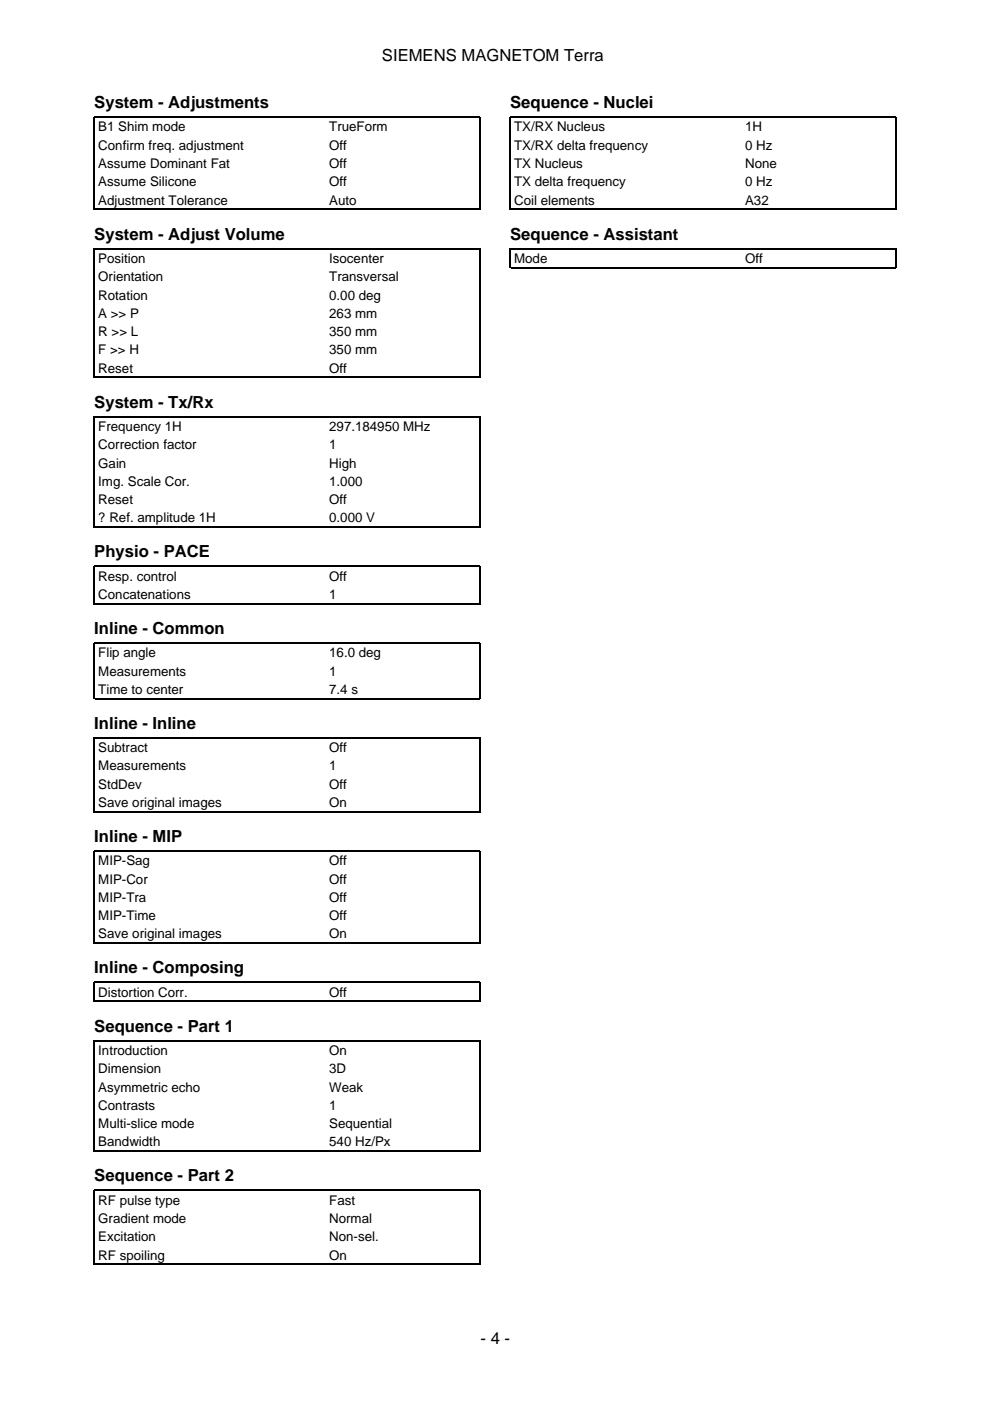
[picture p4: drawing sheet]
<svg xmlns="http://www.w3.org/2000/svg" width="210mm" height="297mm" viewBox="0 0 210 297" stroke-linecap="round" stroke-linejoin="round" font-family="sans-serif">
<defs><g id="words">
<g font-size="3.5">
<text x="81" y="12.9">SIEMENS MAGNETOM Terra</text>
<text x="20" y="22.9">System - Adjustments</text>
<text x="108.2" y="22.9">Sequence - Nuclei</text>
<text x="20" y="50.8">System - Adjust Volume</text>
<text x="108.2" y="50.8">Sequence - Assistant</text>
<text x="20" y="86.4">System - Tx/Rx</text>
<text x="20" y="118.2">Physio - PACE</text>
<text x="20" y="134.4">Inline - Common</text>
<text x="20" y="154.5">Inline - Inline</text>
<text x="20" y="178.5">Inline - MIP</text>
<text x="20" y="206.4">Inline - Composing</text>
<text x="20" y="218.7">Sequence - Part 1</text>
<text x="20" y="250.5">Sequence - Part 2</text>
<text x="101.9" y="284.9">- 4 -</text>
</g>
<g font-size="2.8">
<text x="20.8" y="27.9">B1 Shim mode</text>
<text x="69.8" y="27.9">TrueForm</text>
<text x="109" y="27.9">TX/RX Nucleus</text>
<text x="158" y="27.9">1H</text>
<text x="20.8" y="31.7">Confirm freq. adjustment</text>
<text x="20.8" y="35.6">Assume Dominant Fat</text>
<text x="69.8" y="31.7">Off</text>
<text x="69.8" y="35.6">Off</text>
<text x="109" y="31.7">TX/RX delta frequency</text>
<text x="109" y="35.6">TX Nucleus</text>
<text x="158" y="31.7">0 Hz</text>
<text x="158" y="35.6">None</text>
<text x="20.8" y="39.5">Assume Silicone</text>
<text x="69.8" y="39.5">Off</text>
<text x="109" y="39.5">TX delta frequency</text>
<text x="158" y="39.5">0 Hz</text>
<text x="20.8" y="43.4">Adjustment Tolerance</text>
<text x="69.8" y="43.4">Auto</text>
<text x="109" y="43.4">Coil elements</text>
<text x="158" y="43.4">A32</text>
<text x="20.8" y="55.7">Position</text>
<text x="20.8" y="59.6">Orientation</text>
<text x="69.8" y="55.7">Isocenter</text>
<text x="69.8" y="59.6">Transversal</text>
<text x="109" y="55.7">Mode</text>
<text x="158" y="55.7">Off</text>
<text x="20.8" y="63.5">Rotation</text>
<text x="69.8" y="63.5">0.00 deg</text>
<text x="20.8" y="67.4">A &gt;&gt; P</text>
<text x="20.8" y="71.3">R &gt;&gt; L</text>
<text x="69.8" y="67.4">263 mm</text>
<text x="69.8" y="71.3">350 mm</text>
<text x="20.8" y="75.1">F &gt;&gt; H</text>
<text x="69.8" y="75.1">350 mm</text>
<text x="20.8" y="79">Reset</text>
<text x="69.8" y="79">Off</text>
<text x="20.8" y="91.4">Frequency 1H</text>
<text x="20.8" y="95.2">Correction factor</text>
<text x="69.8" y="91.4">297.184950 MHz</text>
<text x="69.8" y="95.2">1</text>
<text x="20.8" y="99.1">Gain</text>
<text x="69.8" y="99.1">High</text>
<text x="20.8" y="103">Img. Scale Cor.</text>
<text x="20.8" y="106.9">Reset</text>
<text x="69.8" y="103">1.000</text>
<text x="69.8" y="106.9">Off</text>
<text x="20.8" y="110.8">? Ref. amplitude 1H</text>
<text x="69.8" y="110.8">0.000 V</text>
<text x="20.8" y="123.1">Resp. control</text>
<text x="69.8" y="123.1">Off</text>
<text x="20.8" y="127">Concatenations</text>
<text x="69.8" y="127">1</text>
<text x="20.8" y="139.3">Flip angle</text>
<text x="20.8" y="143.2">Measurements</text>
<text x="69.8" y="139.3">16.0 deg</text>
<text x="69.8" y="143.2">1</text>
<text x="20.8" y="147.1">Time to center</text>
<text x="69.8" y="147.1">7.4 s</text>
<text x="20.8" y="159.5">Subtract</text>
<text x="69.8" y="159.5">Off</text>
<text x="20.8" y="163.3">Measurements</text>
<text x="20.8" y="167.2">StdDev</text>
<text x="69.8" y="163.3">1</text>
<text x="69.8" y="167.2">Off</text>
<text x="20.8" y="171.1">Save original images</text>
<text x="69.8" y="171.1">On</text>
<text x="20.8" y="183.4">MIP-Sag</text>
<text x="69.8" y="183.4">Off</text>
<text x="20.8" y="187.3">MIP-Cor</text>
<text x="20.8" y="191.2">MIP-Tra</text>
<text x="69.8" y="187.3">Off</text>
<text x="69.8" y="191.2">Off</text>
<text x="20.8" y="195.1">MIP-Time</text>
<text x="69.8" y="195.1">Off</text>
<text x="20.8" y="199">Save original images</text>
<text x="69.8" y="199">On</text>
<text x="20.8" y="211.3">Distortion Corr.</text>
<text x="69.8" y="211.3">Off</text>
<text x="20.8" y="223.7">Introduction</text>
<text x="20.8" y="227.5">Dimension</text>
<text x="69.8" y="223.7">On</text>
<text x="69.8" y="227.5">3D</text>
<text x="20.8" y="231.4">Asymmetric echo</text>
<text x="69.8" y="231.4">Weak</text>
<text x="20.8" y="235.3">Contrasts</text>
<text x="20.8" y="239.2">Multi-slice mode</text>
<text x="69.8" y="235.3">1</text>
<text x="69.8" y="239.2">Sequential</text>
<text x="20.8" y="243.1">Bandwidth</text>
<text x="69.8" y="243.1">540 Hz/Px</text>
<text x="20.8" y="255.4">RF pulse type</text>
<text x="69.8" y="255.4">Fast</text>
<text x="20.8" y="259.3">Gradient mode</text>
<text x="20.8" y="263.2">Excitation</text>
<text x="69.8" y="259.3">Normal</text>
<text x="69.8" y="263.2">Non-sel.</text>
<text x="20.8" y="267.1">RF spoiling</text>
<text x="69.8" y="267.1">On</text>
</g>
</g></defs>
<g fill="none" stroke="#000" stroke-width=".26">
<path d="M20 44.5v-19.7h81.8v19.7M20.1 44.4h81.6M108.2 44.5v-19.7h81.8v19.7M108.2 56.9v-4.2h81.8v4.2M108.3 44.4h81.6M108.3 56.7h81.6M20 80.1v-27.4h81.8v27.4M20.1 80h81.6M20 111.9v-23.6h81.8v23.6M20.1 111.8h81.6M20 128.1v-8h81.8v8M20.1 128h81.6"/>
<path d="M20 148.2v-11.9h81.8v11.9M20.1 148.1h81.6M20 172.2v-15.8h81.8v15.8M20.1 172.1h81.6M20.1 200h81.6M20 200.1v-19.7h81.8v19.7M20 212.4v-4.1h81.8v4.1M20.1 212.3h81.6M20 244.2v-23.6h81.8v23.6M20.1 244.1h81.6M20 268.2v-15.8h81.8v15.8M20.1 268h81.6"/>
</g>
<use href="#words"/>
</svg>
